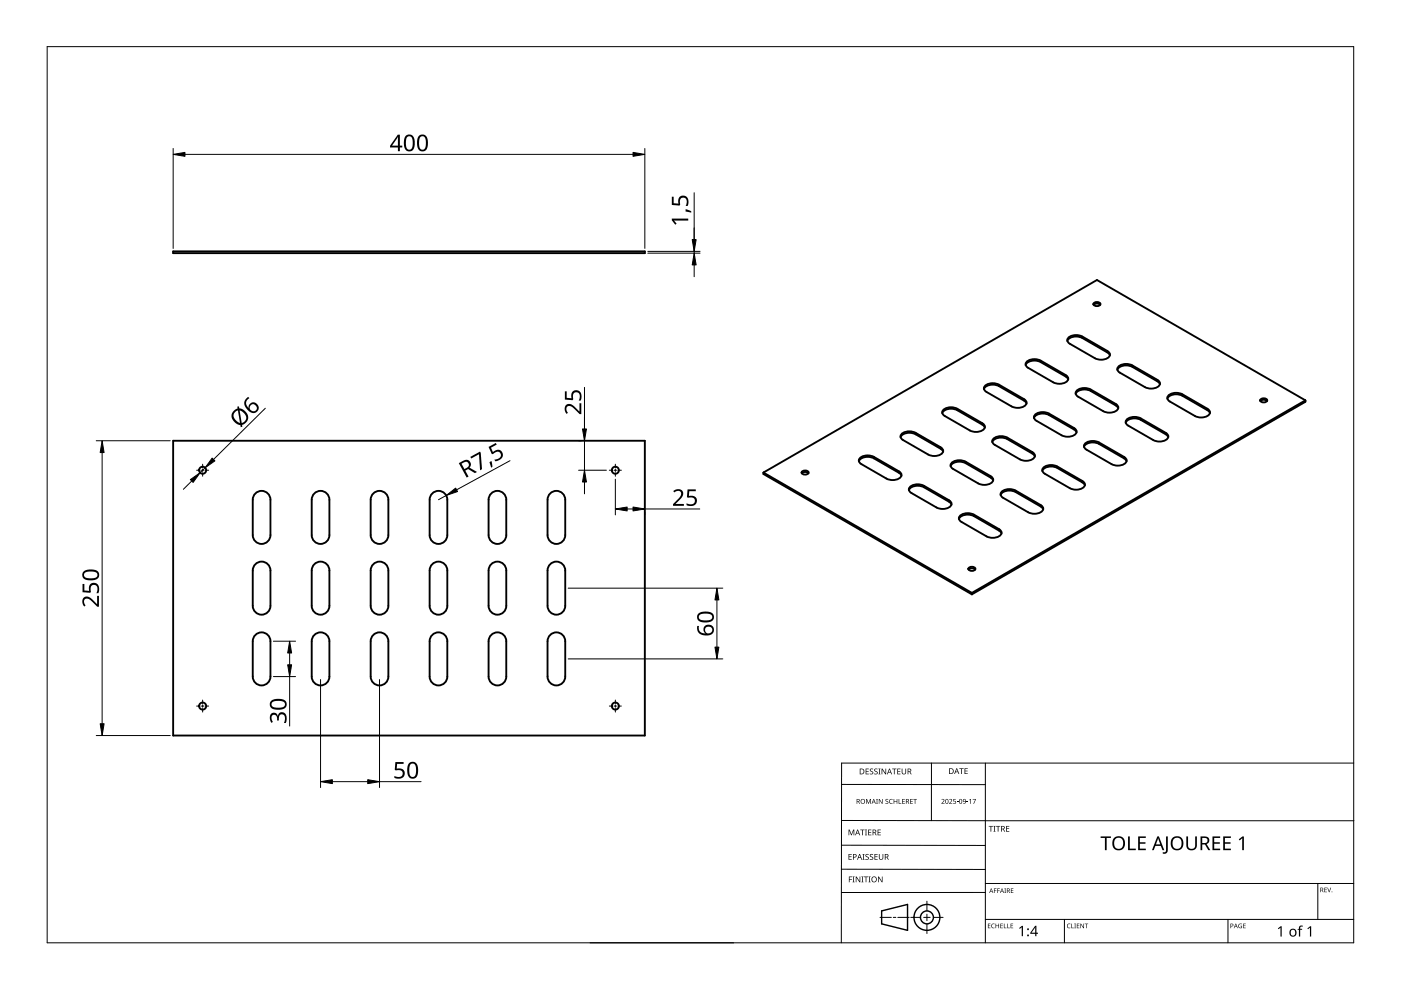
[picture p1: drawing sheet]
<svg xmlns="http://www.w3.org/2000/svg" width="297mm" height="210mm" viewBox="0 0 297 210" stroke-linecap="round" stroke-linejoin="round" font-family="sans-serif">
<g fill="none" stroke="#000" stroke-width=".4">
<path d="M36.7 53.3h100v.4h-100zM217.5 77.4a2.41 2.41 0 0 1 3.1-.6l5.3 3 .6 .6M217.8 76.6a2.86 2.86 0 0 1 2.8-.1l5.6 3.2a.83 .83 0 0 1 .3 .9 .83 .83 0 0 1-.8 .6l-1.1 .2-1-.2-5.8-3.4a.74 .74 0 0 1 0-1.2zM226.3 72.3a2.41 2.41 0 0 1 3.2-.6l5.3 3 .5 .6M226.6 71.5a2.86 2.86 0 0 1 2.9-.1l5.5 3.2a.83 .83 0 0 1 .3 .9 .83 .83 0 0 1-.7 .6l-1.1 .2-1.1-.2-5.8-3.4a.74 .74 0 0 1 0-1.2zM231.9 64.6l.7-.3 .7 .3M231.9 64.3l.7-.3a.54 .54 0 0 1 .7 .6l-.7 .3a.54 .54 0 0 1-.7-.6zM236.9 78.4a2.41 2.41 0 0 1 3.2-.6l5.3 3.1 .5 .6M237.2 77.6a2.86 2.86 0 0 1 2.9-.1l5.5 3.2a.83 .83 0 0 1 .3 .9 .83 .83 0 0 1-.7 .6l-1.1 .2-1.1-.2-5.8-3.3a.74 .74 0 0 1 0-1.3zM36.7 93.5h100v62.5h-100zM182.1 97.8a2.42 2.42 0 0 1 3.2-.6l5.3 3 .5 .7M182.4 97a2.86 2.86 0 0 1 2.9-.1l5.5 3.2a.83 .83 0 0 1 .3 .9 .83 .83 0 0 1-.7 .6l-1.1 .2-1.1-.2-5.8-3.4a.74 .74 0 0 1 0-1.2z"/>
<path d="M190.9 92.7a2.41 2.41 0 0 1 3.2-.6l5.3 3 .6 .7M191.3 91.9a2.86 2.86 0 0 1 2.8-.1l5.6 3.2a.83 .83 0 0 1 .2 .9 .83 .83 0 0 1-.7 .6l-1.1 .2-1-.2-5.9-3.4a.74 .74 0 0 1 .1-1.2zM199.8 87.6a2.41 2.41 0 0 1 3.2-.6l5.3 3 .5 .7M200.1 86.8a2.86 2.86 0 0 1 2.9-.1l5.5 3.2a.83 .83 0 0 1 .3 .9 .83 .83 0 0 1-.8 .6l-1.1 .2-1-.2-5.8-3.4a.74 .74 0 0 1 0-1.2zM201.5 98.8a2.41 2.41 0 0 1 3.2-.6l5.3 3.1 .6 .6M201.9 98a2.86 2.86 0 0 1 2.8-.1l5.6 3.2a.83 .83 0 0 1 .2 .9 .83 .83 0 0 1-.7 .6l-1.1 .2-1-.2-5.9-3.3a.74 .74 0 0 1 .1-1.3zM208.6 82.5a2.41 2.41 0 0 1 3.2-.6l5.3 3 .5 .6M209 81.7a2.86 2.86 0 0 1 2.8-.1l5.5 3.2a.83 .83 0 0 1 .3 .9 .83 .83 0 0 1-.7 .6l-1.1 .2-1.1-.2-5.8-3.4a.74 .74 0 0 1 .1-1.2zM210.4 93.7a2.41 2.41 0 0 1 3.2-.6l5.3 3.1 .5 .6M210.7 92.9a2.86 2.86 0 0 1 2.9-.1l5.5 3.2a.83 .83 0 0 1 .3 .9 .83 .83 0 0 1-.7 .6l-1.2 .2-1-.2-5.8-3.3a.74 .74 0 0 1 0-1.3zM219.2 88.6a2.41 2.41 0 0 1 3.2-.6l5.3 3.1 .5 .6M219.6 87.8a2.86 2.86 0 0 1 2.8-.1l5.5 3.2a.83 .83 0 0 1 .3 .9 .83 .83 0 0 1-.7 .6l-1.1 .2-1.1-.2-5.8-3.3a.74 .74 0 0 1 .1-1.3z"/>
<path d="M221 99.8a2.41 2.41 0 0 1 3.2-.6l5.3 3.1 .5 .6M221.3 99a2.86 2.86 0 0 1 2.9-.1l5.5 3.2a.83 .83 0 0 1 .3 .9 .83 .83 0 0 1-.7 .6l-1.1 .2-1.1-.2-5.8-3.3a.74 .74 0 0 1 0-1.3zM228.1 83.5a2.41 2.41 0 0 1 3.1-.6l5.4 3.1 .5 .6M228.4 82.7a2.86 2.86 0 0 1 2.8-.1l5.6 3.2a.83 .83 0 0 1 .3 .9 .83 .83 0 0 1-.8 .6l-1.1 .2-1-.2-5.8-3.3a.74 .74 0 0 1 0-1.3zM229.8 94.7a2.41 2.41 0 0 1 3.2-.6l5.3 3.1 .6 .6M230.2 93.9a2.86 2.86 0 0 1 2.8-.1l5.6 3.2a.83 .83 0 0 1 .2 .9 .83 .83 0 0 1-.7 .6l-1.1 .2-1-.2-5.9-3.3a.74 .74 0 0 1 .1-1.3zM238.7 89.6a2.41 2.41 0 0 1 3.2-.6l5.3 3.1 .5 .6M239 88.8a2.86 2.86 0 0 1 2.9-.1l5.5 3.2a.83 .83 0 0 1 .3 .9 .83 .83 0 0 1-.8 .6l-1.1 .2-1-.2-5.8-3.3a.74 .74 0 0 1 0-1.3zM247.5 84.5a2.41 2.41 0 0 1 3.2-.6l5.3 3.1 .5 .6M247.9 83.7a2.86 2.86 0 0 1 2.8-.1l5.5 3.2a.83 .83 0 0 1 .3 .9 .83 .83 0 0 1-.7 .6l-1.1 .2-1.1-.2-5.8-3.3a.74 .74 0 0 1 .1-1.3zM267.2 85l.7-.2 .7 .2M267.2 84.7l.7-.2a.54 .54 0 0 1 .7 .6l-.7 .2a.54 .54 0 0 1-.7-.6z"/>
<path d="M276.8 84.9l-44.2-25.5-70.7 40.8M276.8 84.9v.3l-70.7 40.8M276.8 84.9l-70.7 40.8M54.1 119.6a1.87 1.87 0 0 1 2.1-.4 1.87 1.87 0 0 1 1.1 1.8v7.5a1.88 1.88 0 0 1-1.8 1.8 1.88 1.88 0 0 1-1.9-1.8v-7.5l.1-.5zM54.1 104.6a1.87 1.87 0 0 1 2.1-.4 1.87 1.87 0 0 1 1.1 1.8v7.5a1.88 1.88 0 0 1-1.8 1.8 1.88 1.88 0 0 1-1.9-1.8v-7.5l.1-.5zM66.6 119.6a1.87 1.87 0 0 1 2.1-.4 1.87 1.87 0 0 1 1.1 1.8v7.5a1.88 1.88 0 0 1-1.8 1.8 1.88 1.88 0 0 1-1.9-1.8v-7.5l.1-.5zM66.6 104.6a1.87 1.87 0 0 1 2.1-.4 1.87 1.87 0 0 1 1.1 1.8v7.5a1.88 1.88 0 0 1-1.8 1.8 1.88 1.88 0 0 1-1.9-1.8v-7.5l.1-.5zM79.1 119.6a1.87 1.87 0 0 1 2.1-.4 1.87 1.87 0 0 1 1.1 1.8v7.5a1.88 1.88 0 0 1-1.8 1.8 1.88 1.88 0 0 1-1.9-1.8v-7.5l.1-.5zM79.1 104.6a1.87 1.87 0 0 1 2.1-.4 1.87 1.87 0 0 1 1.1 1.8v7.5a1.88 1.88 0 0 1-1.8 1.8 1.88 1.88 0 0 1-1.9-1.8v-7.5l.1-.5zM91.6 119.6a1.87 1.87 0 0 1 2.1-.4 1.87 1.87 0 0 1 1.1 1.8v7.5a1.87 1.87 0 0 1-1.8 1.8 1.87 1.87 0 0 1-1.9-1.8v-7.5l.1-.5zM91.6 104.6a1.87 1.87 0 0 1 2.1-.4 1.87 1.87 0 0 1 1.1 1.8v7.5a1.87 1.87 0 0 1-1.8 1.8 1.87 1.87 0 0 1-1.9-1.8v-7.5l.1-.5zM104.1 119.6a1.87 1.87 0 0 1 2.1-.4 1.87 1.87 0 0 1 1.1 1.8v7.5a1.88 1.88 0 0 1-1.8 1.8 1.88 1.88 0 0 1-1.9-1.8v-7.5l.1-.5z"/>
<path d="M104.1 104.6a1.87 1.87 0 0 1 2.1-.4 1.87 1.87 0 0 1 1.1 1.8v7.5a1.88 1.88 0 0 1-1.8 1.8 1.88 1.88 0 0 1-1.9-1.8v-7.5l.1-.5zM116.6 119.6a1.87 1.87 0 0 1 2.1-.4 1.87 1.87 0 0 1 1.1 1.8v7.5a1.88 1.88 0 0 1-1.8 1.8 1.88 1.88 0 0 1-1.9-1.8v-7.5l.1-.5zM116.6 104.6a1.87 1.87 0 0 1 2.1-.4 1.87 1.87 0 0 1 1.1 1.8v7.5a1.88 1.88 0 0 1-1.8 1.8 1.88 1.88 0 0 1-1.9-1.8v-7.5l.1-.5zM161.9 100.2l44.2 25.5M161.9 100.2v.3l44.2 25.5M170 100.3l.7-.2 .7 .2M170 100l.7-.2a.54 .54 0 0 1 .7 .6l-.7 .2a.54 .54 0 0 1-.7-.6zM192.7 103.9a2.41 2.41 0 0 1 3.2-.6l5.3 3.1 .5 .6M193.1 103.1a2.86 2.86 0 0 1 2.8-.1l5.5 3.2a.83 .83 0 0 1 .3 .9 .83 .83 0 0 1-.7 .6l-1.1 .2-1.1-.2-5.8-3.3a.74 .74 0 0 1 .1-1.3zM203.3 110a2.41 2.41 0 0 1 3.2-.6l5.3 3.1 .5 .6M203.7 109.3a2.86 2.86 0 0 1 2.8-.2l5.5 3.3a.83 .83 0 0 1 .3 .8 .83 .83 0 0 1-.7 .6l-1.1 .2-1.1-.1-5.8-3.4a.74 .74 0 0 1 .1-1.2zM212.2 104.9a2.41 2.41 0 0 1 3.1-.6l5.3 3.1 .6 .6"/>
<path d="M212.5 104.1a2.86 2.86 0 0 1 2.8-.1l5.6 3.2a.83 .83 0 0 1 .3 .9 .83 .83 0 0 1-.8 .6l-1.1 .2-1-.2-5.8-3.3a.74 .74 0 0 1 0-1.3zM54.1 134.6a1.87 1.87 0 0 1 2.1-.4 1.87 1.87 0 0 1 1.1 1.8v7.5a1.88 1.88 0 0 1-1.8 1.8 1.88 1.88 0 0 1-1.9-1.8v-7.5l.1-.5zM66.6 134.6a1.87 1.87 0 0 1 2.1-.4 1.87 1.87 0 0 1 1.1 1.8v7.5a1.88 1.88 0 0 1-1.8 1.8 1.88 1.88 0 0 1-1.9-1.8v-7.5l.1-.5zM79.1 134.6a1.87 1.87 0 0 1 2.1-.4 1.87 1.87 0 0 1 1.1 1.8v7.5a1.88 1.88 0 0 1-1.8 1.8 1.88 1.88 0 0 1-1.9-1.8v-7.5l.1-.5zM91.6 134.6a1.87 1.87 0 0 1 2.1-.4 1.87 1.87 0 0 1 1.1 1.8v7.5a1.87 1.87 0 0 1-1.8 1.8 1.87 1.87 0 0 1-1.9-1.8v-7.5l.1-.5zM104.1 134.6a1.87 1.87 0 0 1 2.1-.4 1.87 1.87 0 0 1 1.1 1.8v7.5a1.88 1.88 0 0 1-1.8 1.8 1.88 1.88 0 0 1-1.9-1.8v-7.5l.1-.5zM116.6 134.6a1.87 1.87 0 0 1 2.1-.4 1.87 1.87 0 0 1 1.1 1.8v7.5a1.88 1.88 0 0 1-1.8 1.8 1.88 1.88 0 0 1-1.9-1.8v-7.5l.1-.5zM205.4 120.8l.7-.3 .7 .3M205.4 120.4l.7-.2a.54 .54 0 0 1 .6 .6l-.6 .2a.54 .54 0 0 1-.7-.6zM206.1 125.7v.3"/>
<circle cx="43" cy="99.7" r=".75"/>
<circle cx="130.5" cy="99.7" r=".75"/>
<circle cx="43" cy="149.7" r=".75"/>
<circle cx="130.5" cy="149.7" r=".75"/>
</g>
<g fill="none" stroke="#000" stroke-width=".21">
<path d="M220.6 76.5v.3M225.9 79.5v.3M229.5 71.4v.3M234.8 74.4v.3M240.1 77.5v.3M185.3 96.9v.3M190.6 99.9v.3M194.1 91.8v.3M199.4 94.8v.3M203 86.7v.3M204.7 97.9v.3M208.3 89.7v.3"/>
<path d="M211.8 81.6v.3M213.6 92.8v.3M217.1 84.6v.3M218.9 95.9v.3M222.4 87.7v.3M224.2 98.9v.3M227.7 90.8v.3M231.2 82.6v.3M233 93.8v.3M236.6 85.6v.4M238.3 96.9v.3M241.9 88.7v.3"/>
<path d="M245.4 80.5v.4M247.2 91.8v.3M250.7 83.6v.3M256 86.7v.3M195.9 103v.3M201.2 106.1v.3M206.5 109.1v.3M210 101v.3M211.8 112.2v.3M215.3 104v.3M220.6 107.1v.3M229.5 102v.3"/>
</g>
<path d="M10 9.9h277v190h-277z" fill="none" stroke="#000" stroke-width=".21"/>
<g fill="none" stroke="#000" stroke-width=".21">
<path d="M178.4 179.2l30.5 .1M178.4 166.3l30.5 .1M178.5 174h108.6M197.5 161.8v12.2M208.9 161.8v38.1M287 161.8h-108.6v38.1M125.1 199.9h30.5M178.4 184.3h30.5M186.6 194.5h2.4M189.4 194.5h.5M190.4 194.5h2.4M193.1 194.5h2.1"/>
<path d="M195.8 194.5h1.4M196.5 191.1v2M196.5 193.8v1.4M196.5 195.9v2M197.9 194.5h2.1M208.9 189.2h-30.5M208.9 187.3h78.1M208.9 194.9h78.1M225.7 194.9v5M260.4 194.9v5M279.4 187.3v7.6"/>
</g>
<g fill="none" stroke="#000" stroke-width=".3">
<path d="M186.9 193.1l5.5-1.3v5.5l-5.5-1.4z"/>
<circle cx="196.5" cy="194.5" r="1.37"/>
<circle cx="196.5" cy="194.5" r="2.74"/>
</g>
<g fill="#000">
<path d="M179.9 175.9h.2l.4 1 .4-1h.2v1.2h-.1v-1.1l-.4 1.1h-.2l-.4-1.1 .1 1.1h-.2zM182.4 175.9h.9v.1h-.4v1.1h-.1v-1.1h-.4zM183.4 175.9h.4l-.1 .1v1l.1 .1h-.4l.1-.1v-1zM183.6 169.4h.2l.3 .8 .4-.8h.2v1h-.2v-.9l-.4 .9-.4-.9 .1 .9h-.2zM183.5 163h.7v.1h-.5v.4h.5v.1h-.5v.4h.5v.2h-.7zM184.1 175.9h.6v.1h-.5v.4h.5v.1h-.5v.5h.5v.1h-.6zM184.5 163.1l.4-.2 .2 .1v.1a.25 .25 0 0 0-.4-.1 .25 .25 0 0 0 0 .4 .4 .4 0 0 1 .5 .3 .4 .4 0 0 1-.3 .5 .4 .4 0 0 1-.5-.2h.1a.27 .27 0 0 0 .4 .1 .27 .27 0 0 0-.1-.4l-.3-.3zM185.4 163.1l.4-.2 .3 .1-.1 .1a.25 .25 0 0 0-.4-.1 .25 .25 0 0 0 0 .4 .4 .4 0 0 1 .5 .3 .4 .4 0 0 1-.3 .5 .4 .4 0 0 1-.5-.2h.1a.27 .27 0 0 0 .4 .1 .27 .27 0 0 0 0-.4l-.4-.3zM185.8 169.4h.3l-.1 .1v.8l.1 .1h-.3l.1-.1zM186.2 163h.5l-.2 .1v1l.2 .1h-.5l.2-.1v-1zM186.1 175.9h.6v.1h-.5v.4h.5v.1h-.5v.5h.5v.1h-.6zM186.3 169.4h.2l.5 .8v-.8h.1v1h-.1l-.6-.8v.8h-.1z"/>
<path d="M186.9 163h.2l.6 1v-1h.2v1.2h-.2l-.6-1v1h-.2zM187.8 169.5l.3-.1h.2v.2a.25 .25 0 0 0-.3-.1 .25 .25 0 0 0-.1 .3 .25 .25 0 0 0 .3 .1 .32 .32 0 0 1 0 .5 .32 .32 0 0 1-.5-.1 .25 .25 0 0 0 .4 .1 .25 .25 0 0 0 0-.4l-.3-.2zM188.6 169.5l.4-.1h.3l-.1 .2a.41 .41 0 0 0-.6 .3 .41 .41 0 0 0 .6 .4 .48 .48 0 0 1-.6-.1 .48 .48 0 0 1 0-.7zM189.1 163h1v.1h-.4v1.1h-.2v-1.1h-.4zM189.5 169.4h.1v.4h.5v-.4h.1v1h-.1v-.5h-.5v.5h-.1zM190.5 169.4h.2v.9h.4v.1h-.6zM190.2 163h.7v.1h-.5v.4h.5v.1h-.5v.4h.5v.2h-.7zM191.3 169.4h.5v.1h-.4v.3h.4v.1h-.4v.4h.4v.1h-.5zM191.2 163h.1v.8a.32 .32 0 0 0 .3 .3 .32 .32 0 0 0 .4-.4v-.7h.1v.7a.47 .47 0 0 1-.5 .5 .47 .47 0 0 1-.4-.5zM193 169.4h.5v.1h-.4v.3h.4v.1h-.4v.4h.4v.1h-.5zM193.6 169.4h.8v.1h-.3v.9h-.2v-.9h-.3zM199.6 169.5a.37 .37 0 0 1 .6 0 .37 .37 0 0 1-.2 .6l-.2 .2h.5v.1h-.7l.3-.4a.27 .27 0 0 0 .2-.3 .27 .27 0 0 0-.4-.1z"/>
<path d="M201.2 169.5a.37 .37 0 0 1 .6 0 .37 .37 0 0 1-.2 .6l-.2 .2h.5v.1h-.7l.3-.4a.27 .27 0 0 0 .3-.3 .27 .27 0 0 0-.5-.1zM202.1 169.4h.5v.1h-.4v.3a.34 .34 0 0 1 .5 .2 .34 .34 0 0 1-.2 .4 .34 .34 0 0 1-.4-.1 .29 .29 0 0 0 .4 0 .29 .29 0 0 0 0-.4 .29 .29 0 0 0-.4 0zM202.9 170l.3 .1zM203.4 162.9h.9v.1h-.4v1.1h-.1v-1.1h-.4zM204.9 170l.4 .1zM204.5 162.9h.7v.1h-.5v.4h.4v.1h-.4v.5h.5v.1h-.7zM205.5 169.6l.4-.2v1h-.2v-.9zM206.2 169.4h.7l-.4 1h-.1l.4-.9h-.6zM209.6 175.1h.9v.2h-.3v1h-.2v-1h-.4zM210.6 175.1h.5l-.2 .1v1l.2 .1h-.5l.2-.1v-1zM211.2 175.1h.9v.2h-.4v1h-.2v-1h-.3zM213.3 175.1h.7v.2h-.5v.3h.5v.2h-.5v.4h.5v.1h-.7z"/>
<path d="M251.5 177.3h.4v1.9a.76 .76 0 0 0 .7 .8 .76 .76 0 0 0 .8-.8v-1.9h.4v1.9a1.12 1.12 0 0 1-1.2 1.1 1.12 1.12 0 0 1-1.1-1.1zM180 185.8h.7v.2h-.6v.4h.5v.1h-.5v.6h-.1zM179.9 181.1h.7v.1h-.5v.4h.4v.1h-.4v.5h.5v.1h-.7zM180.8 185.8h.4l-.1 .2v.9l.1 .2h-.4l.1-.2v-.9zM181.4 185.8h.2l.7 1.1v-1.1h.1v1.3h-.2l-.6-1v1h-.2zM182.6 185.8h.5l-.2 .2v.9l.2 .2h-.5l.2-.2v-.9zM182.9 181.1h.4l-.1 .1v1l.1 .1h-.4l.1-.1v-1zM183.2 185.8h.9v.2h-.4v1.1h-.2v-1.1h-.3zM183.5 181.2l.5-.1h.2v.2a.25 .25 0 0 0-.4-.1 .25 .25 0 0 0 0 .4 .4 .4 0 0 1 .4 .3 .4 .4 0 0 1-.2 .4 .4 .4 0 0 1-.5-.2 .27 .27 0 0 0 .5 .1 .27 .27 0 0 0-.1-.4l-.4-.3zM184.2 185.8h.4l-.1 .2v.9l.1 .2h-.4l.1-.2v-.9zM184.5 181.2l.4-.1h.2v.2a.25 .25 0 0 0-.4-.1 .25 .25 0 0 0 0 .4 .4 .4 0 0 1 .5 .3 .4 .4 0 0 1-.3 .4 .4 .4 0 0 1-.5-.2h.1a.27 .27 0 0 0 .4 .1 .27 .27 0 0 0-.1-.4l-.3-.3zM185.4 181.1h.7v.1h-.5v.4h.5v.1h-.5v.5h.5v.1h-.7z"/>
<path d="M186.2 185.8h.1l.7 1.1v-1.1h.1v1.3h-.2l-.6-1v1h-.1zM186.3 181.1h.2v.8a.32 .32 0 0 0 .3 .3 .32 .32 0 0 0 .3-.3v-.8h.2v.8a.47 .47 0 0 1-.5 .4 .47 .47 0 0 1-.5-.4zM209.5 195.8h.5l-.4 .1v.3h.4l-.4 .1v.4l.4 .1h-.5zM210.3 196l.3-.2 .3 .1v.1a.39 .39 0 0 0-.6 .3 .39 .39 0 0 0 .6 .4 .46 .46 0 0 1-.7-.1 .46 .46 0 0 1 .1-.6zM210.7 188.4h.6l-.4 .1v.3h.4l-.4 .1v.4h-.2zM211.4 188.4h.6l-.4 .1v.3h.4l-.4 .1v.4h-.2zM211.1 195.8h.1v.4h.5v-.4h.1v1h-.1v-.5h-.5v.5h-.1zM212.1 195.8h.5l-.4 .1v.3h.4l-.4 .1v.4l.4 .1h-.5zM212.8 195.8h.2v.9l.4 .1h-.6zM212.9 188.4h.4l-.1 .1 .1 .8h-.4l.2-.1zM213.6 195.8h.1v.9l.4 .1h-.5zM214.3 195.8h.5l-.4 .1v.3h.4l-.4 .1v.4l.4 .1h-.5z"/>
<path d="M214.3 188.4h.6l-.5 .1v.3h.4l-.4 .1v.3l.5 .1h-.6zM216.1 196.8l.6-.5h.2v2.2h-.3v-1.9l-.4 .3zM226.3 196l.4-.2 .3 .1-.1 .1a.39 .39 0 0 0-.6 .3 .39 .39 0 0 0 .6 .4 .46 .46 0 0 1-.6-.1 .46 .46 0 0 1 0-.6zM227.1 195.8h.2v.9l.4 .1h-.6zM227.8 195.8h.3l-.1 .1 .1 .9h-.3l.1-.1zM228.3 195.8h.5l-.4 .1v.3h.4l-.4 .1v.4l.4 .1h-.5zM229.1 195.8h.1l.5 .8v-.8h.1v1h-.1l-.5-.8v.8h-.1zM230 195.8h.7l-.3 .1v.9h-.1v-.9zM233.4 177.3h2.1v.4h-.9v2.6h-.3v-2.6h-.9zM239.2 177.3h.3v2.6h1.3v.4h-1.6zM241.3 177.3h1.6v.4h-1.2v.9h1.2v.3h-1.2v1h1.2v.4h-1.6zM247.2 177.3h.4v2.9a.75 .75 0 0 1-1.1 .8v-.3a.45 .45 0 0 0 .5 0 .45 .45 0 0 0 .2-.5z"/>
<path d="M257.1 177.3h1.6v.4h-1.3v.9h1.2v.3h-1.2v1h1.3v.4h-1.6zM259.3 177.3h1.7v.4h-1.3v.9h1.2v.3h-1.2v1h1.3v.4h-1.7zM262.7 196l.6-.1-.1 .1a.4 .4 0 0 0-.5 .3 .4 .4 0 0 0 .5 .4v-.3l-.2-.1h.3v.5a.53 .53 0 0 1-.7-.1 .53 .53 0 0 1 .1-.7zM262.6 178l.8-.7h.3v3h-.3v-2.6l-.6 .5zM263.6 195.8h.5l-.4 .1v.3h.4l-.4 .1v.4l.4 .1h-.5zM270.9 196.8l.6-.4h.2v2.2h-.2v-1.9l-.4 .3zM275.5 196.4l.7-.1v.2h-.4l-.1 .2v.2h.4v.2h-.4v1.5h-.3v-1.5h-.3l.3-.2zM277.2 196.8l.6-.4h.2v2.2h-.3v-1.9l-.4 .3zM280.8 188.2h.5l-.4 .1v.3h.4l-.4 .1v.4l.4 .1h-.5zM281.4 188.2h.1l.3 .8 .3-.8h.1l-.3 1h-.1z"/>
<path d="M181.6 169.4h.3a.29 .29 0 0 1 .4 .2 .29 .29 0 0 1-.2 .4l.3 .4h-.2l-.2-.4h-.2v.4h-.2zM181.8 169.5v.4h.1a.2 .2 0 0 0 .2-.2 .2 .2 0 0 0-.2-.2z"/>
<path d="M181.8 175.9h.1l.5 1.2h-.2l-.1-.4h-.5l-.2 .4h-.1zM181.8 176l-.2 .6h.4z"/>
<path d="M182.3 163h.4a.61 .61 0 0 1 .6 .6 .61 .61 0 0 1-.7 .6h-.3zM182.4 163.1v.9h.2a.48 .48 0 0 0 .5-.4 .48 .48 0 0 0-.5-.5z"/>
<path d="M182.4 169.9a.51 .51 0 0 1 1 0 .51 .51 0 0 1-1 0zM182.6 169.9a.4 .4 0 0 0 .8 0 .4 .4 0 0 0-.8 0z"/>
<path d="M185 175.9h.3a.35 .35 0 0 1 .5 .2 .35 .35 0 0 1-.3 .5l.4 .5h-.2l-.3-.5h-.2v.5h-.2zM185.2 176v.5h.1a.23 .23 0 0 0 .3-.3 .23 .23 0 0 0-.3-.2z"/>
<path d="M185.2 169.4l.5 1-.3-.3h-.4l-.2 .3zM185.2 169.5l-.1 .5h.3z"/>
<path d="M188.5 163h.2l.4 1.2h-.1l-.2-.4h-.5l-.1 .4h-.2zM188.6 163.1l-.2 .6h.4z"/>
<path d="M192.1 169.4h.3a.29 .29 0 0 1 .3 .2 .29 .29 0 0 1-.2 .4l.3 .4h-.1l-.3-.4h-.2v.4h-.1zM192.2 169.5v.4h.2a.2 .2 0 0 0 .2-.2 .2 .2 0 0 0-.3-.2z"/>
<path d="M192.4 163h.4a.35 .35 0 0 1 .4 .2 .35 .35 0 0 1-.2 .4l.3 .6h-.2l-.3-.5h-.2v.5h-.2zM192.6 163.1v.4h.2a.23 .23 0 0 0 .3-.2 .23 .23 0 0 0-.3-.2z"/>
<path d="M200.5 169.5l.4-.1 .2 .2v.5l-.2 .3h-.3l-.2-.2zM200.6 169.6v.1a.37 .37 0 0 0-.1 .4 .37 .37 0 0 0 .4 .2 .4 .4 0 0 0 .1-.5 .4 .4 0 0 0-.4-.2z"/>
<path d="M201.2 162.9h.4a.61 .61 0 0 1 .6 .6 .61 .61 0 0 1-.6 .6h-.4zM201.4 163v1h.1a.48 .48 0 0 0 .5-.5 .48 .48 0 0 0-.4-.5z"/>
<path d="M202.8 162.9h.1l.5 1.2h-.2l-.1-.4h-.5l-.1 .4h-.2zM202.8 163l-.1 .6h.3z"/>
<path d="M203.5 169.5l.3-.1 .2 .2v.5l-.2 .3h-.3l-.1-.2zM203.5 169.6v.1a.37 .37 0 0 0-.1 .4 .37 .37 0 0 0 .4 .2 .4 .4 0 0 0 .1-.5 .4 .4 0 0 0-.4-.2z"/>
<path d="M204.2 169.5a.49 .49 0 0 1 .6 .4 .49 .49 0 0 1-.4 .5l-.2-.1h.4l.1-.4a.32 .32 0 0 1-.5 .1 .32 .32 0 0 1 0-.5zM204.3 169.7a.22 .22 0 0 0 .4 0 .22 .22 0 0 0-.4 0z"/>
<path d="M212.3 175.1h.3a.35 .35 0 0 1 .4 .3 .35 .35 0 0 1-.2 .4l.3 .5h-.2l-.3-.5h-.2v.5h-.1zM212.4 175.2v.5h.2a.23 .23 0 0 0 .3-.2 .23 .23 0 0 0-.3-.3z"/>
<path d="M236.2 177.7a1.44 1.44 0 0 1 1.9-.1 1.44 1.44 0 0 1 .3 1.8 1.39 1.39 0 0 1-1.8 .8 1.39 1.39 0 0 1-.7-1.9zM236.5 177.9a1.23 1.23 0 0 0 .6 2.1 1.23 1.23 0 0 0 1.1-1 1.23 1.23 0 0 0-.6-1.3l-.6-.1z"/>
<path d="M248.6 177.7a1.44 1.44 0 0 1 1.8-.1 1.44 1.44 0 0 1 .4 1.8 1.39 1.39 0 0 1-1.8 .8 1.39 1.39 0 0 1-.7-1.9zM248.9 177.9a1.23 1.23 0 0 0 .5 2.1 1.23 1.23 0 0 0 1.1-1 1.23 1.23 0 0 0-.5-1.3l-.7-.1z"/>
<path d="M254.5 177.3h.8a.84 .84 0 0 1 1.1 .6 .84 .84 0 0 1-.6 1.1l.8 1.3h-.4l-.7-1.2h-.6v1.2h-.4zM254.9 177.7v1h.4a.56 .56 0 0 0 .7-.5 .56 .56 0 0 0-.7-.5z"/>
<path d="M180.8 181.1h.4a.41 .41 0 0 1 .4 .5 .41 .41 0 0 1-.6 .2v.5h-.2zM181 181.2v.5a.29 .29 0 0 0 .5-.3 .29 .29 0 0 0-.5-.2z"/>
<path d="M182.2 181.1h.1l.5 1.2h-.2l-.1-.4h-.5l-.1 .4h-.2zM182.3 181.2l-.2 .6h.3z"/>
<path d="M184.7 186.5a.61 .61 0 0 1 1.2 0 .61 .61 0 0 1-1.2 0zM184.9 186.5a.45 .45 0 0 0 .9 0 .45 .45 0 0 0-.9 0z"/>
<path d="M187.6 181.1h.3a.35 .35 0 0 1 .5 .2 .35 .35 0 0 1-.3 .4l.4 .6h-.2l-.3-.5h-.3v.5h-.1zM187.7 181.2v.5h.2a.23 .23 0 0 0 .3-.3 .23 .23 0 0 0-.3-.2z"/>
<path d="M210.1 188.4l.5 .9-.2-.3h-.4l-.3 .3zM210.2 188.5l-.2 .4h.3z"/>
<path d="M212.4 188.4l.5 .9-.3-.3h-.3l-.3 .3zM212.4 188.5l-.1 .4h.3z"/>
<path d="M213.5 188.4h.2a.28 .28 0 0 1 .4 .2 .28 .28 0 0 1-.2 .3l.3 .4-.4-.4h-.2v.4h-.1zM213.6 188.5v.3h.1a.19 .19 0 0 0 .3-.2 .19 .19 0 0 0-.3-.1z"/>
<path d="M219.5 196.3h.2v1.5h.4v.2h-.4v.5h-.2v-.5h-1.1v-.2zM219.5 196.6l-.8 1.2h.8z"/>
<path d="M245.4 177.3h.3l1.1 3h-.3l-.4-.9h-1.1l-.4 .9h-.4zM245.5 177.7l-.4 1.3h.9z"/>
<path d="M260.9 195.8h.2a.32 .32 0 0 1 .4 .4 .32 .32 0 0 1-.5 .2v.4h-.1zM261 195.9v.4a.24 .24 0 0 0 .4-.2 .24 .24 0 0 0-.4-.2z"/>
<path d="M262 195.8l.4 1-.2-.3h-.4l-.2 .3zM262 196l-.1 .4h.3z"/>
<path d="M273.6 197.1a.82 .82 0 0 1 1.2 .1 .82 .82 0 0 1-.2 1.2 .82 .82 0 0 1-1.2-.4zM273.8 197.2a.6 .6 0 0 0-.1 .8 .6 .6 0 0 0 .8 .2l.1-.3a.53 .53 0 0 0-.1-.6 .53 .53 0 0 0-.7-.1z"/>
<path d="M279.9 188.2h.3a.28 .28 0 0 1 .3 .2 .28 .28 0 0 1-.1 .3l.2 .5-.3-.4h-.2v.4h-.2zM280.1 188.3v.4h.1a.19 .19 0 0 0 .2-.2 .19 .19 0 0 0-.2-.2z"/>
<circle cx="218" cy="198.3" r=".2"/>
<circle cx="218" cy="197" r=".2"/>
<circle cx="282.4" cy="189.1" r=".09"/>
</g>
<g fill="none" stroke="#000" stroke-width=".21">
<path d="M41.7 99.7h.7M42.7 99.7h.5M43 98.4v.8M43 99.4v.6M43.5 99.7h.7M129.2 99.7h.7M130.2 99.7h.5M130.5 98.4v.8M130.5 99.4v.6M131 99.7h.7M43 100.2v.8M130.5 100.2v.8"/>
<path d="M41.7 149.7h.7M42.7 149.7h.5M43 148.4v.8M43 149.4v.6M43 150.2v.8M43.5 149.7h.7M129.2 149.7h.7M130.2 149.7h.5M130.5 148.4v.8M130.5 149.4v.6M130.5 150.2v.8M131 149.7h.7"/>
</g>
<g fill="none" stroke="#000" stroke-width=".21">
<path d="M36.7 31.5v21.2M39.2 32.7h95M136.7 31.5v21.2M137.3 53.3h11.1M137.3 53.7h11.1M147.2 40.9v12.8M147.2 56.2v2.5M20.4 93.5h15.7M21.7 96v57.5M43.5 99.2l-1.1 1M56.3 86.6l-11 10.8M108.1 97.7l-11.3 6.2"/>
<path d="M122.7 93.5h.6M122.7 99.7h5.9M123.9 82.1v17.6M40.7 102l-1.8 1.7M94.6 105.1l-1.6 .9M123.9 102.2v2.5M130.5 101.6v7.6M133 107.9h1.2M136.7 108.5v.7M136.7 107.9h11.7M58 136h4.7M61.4 138.5v2.5"/>
<path d="M120.5 139.7h32.8M120.5 124.7h32.8M152 127.2v10M20.4 156h15.7M58 143.5h4.7M61.4 143.5v10.4M68 144.1v22.9M80.5 144.1v22.9M70.5 165.7h7.5M80.5 165.7h8.8"/>
</g>
<g fill="#000" stroke="#000" stroke-width=".21">
<path d="M36.7 32.7l2.5-.4v.8zM134.2 32.3l2.5 .4-2.5 .4zM147.2 53.7l.4 2.5h-.8zM146.8 50.8h.8l-.4 2.5zM21.7 93.5l.4 2.5h-.9zM45 97.1l.6 .6-2.1 1.5zM123.5 91h.8l-.4 2.5zM40.4 101.7l2-1.5-1.5 2.1zM94.6 105.1l2-1.6 .4 .7zM123.9 99.7l.4 2.5h-.8zM130.5 107.9l2.5-.4v.8zM134.2 107.5l2.5 .4-2.5 .4z"/>
<path d="M61.4 136l.4 2.5h-.8zM152 124.7l.4 2.5h-.8zM151.6 137.2h.8l-.4 2.5zM21.2 153.5h.9l-.4 2.5zM61 141h.8l-.4 2.5zM68 165.7l2.5-.4v.8zM78 165.3l2.5 .4-2.5 .4z"/>
</g>
<g fill="#000">
<path d="M142.4 41.7h.4v1.4l1 .1a1.17 1.17 0 0 1 1-1.7 1.17 1.17 0 0 1 1.2 1.5l-.2 .7h-.4a1.03 1.03 0 0 0 .3-1.1 1.03 1.03 0 0 0-.8-.7 .93 .93 0 0 0-.7 1.5l-.1 .2-1.7-.1zM145.4 44.4l1.2 .4v.3l-1.2-.3zM142.4 46.3h3.5v.5l-3-.1 .6 .7-.3 .2-.8-.9zM99.7 96.9l2.1-1.2 .1 .3 .3 3.5-.4 .2-.2-3.4-1.7 .9zM103.8 98l.4-.2 .2 1.2-.3 .2zM103.6 94.8l1.5-.9 .2 .4-1.2 .6 .4 1a1.17 1.17 0 0 1 2 0 1.17 1.17 0 0 1-.9 1.8l-.6 .1-.2-.4a1.03 1.03 0 0 0 1.3-1.3 .93 .93 0 0 0-1.6 .2h-.2zM119.8 83h.4v1.4h1a1.17 1.17 0 0 1 .9-1.7 1.17 1.17 0 0 1 1.2 1.6l-.2 .6h-.4a1.03 1.03 0 0 0 .3-1 1.03 1.03 0 0 0-.8-.7 .93 .93 0 0 0-.7 1.4l-.1 .3-1.6-.2zM120 85.9a1.5 1.5 0 0 1 2.1 .6l.8 .8v-1.8h.3v2.3h-.3l-1.1-1.1a.98 .98 0 0 0-1.7-.3v.5l.3 .6-.3 .3a1.47 1.47 0 0 1-.1-1.9zM142.7 104.1a1.16 1.16 0 0 1 1.4-.4 1.16 1.16 0 0 1 .7 1.2l-.3 .6-1.3 1.4h1.8v.3h-2.3v-.3l1.1-1.1a.98 .98 0 0 0 .3-1.7h-.5l-.6 .3zM145.8 103.8h1.7v.3h-1.4v1.1a1.17 1.17 0 0 1 1.7 .9 1.17 1.17 0 0 1-1.6 1.2l-.6-.2v-.4a1.03 1.03 0 0 0 1.7-.5 .93 .93 0 0 0-1.4-.7l-.3-.1zM17.5 123.8h.4v1.4l1 .1a1.17 1.17 0 0 1 1-1.7 1.17 1.17 0 0 1 1.1 1.5l-.2 .7h-.4a1.03 1.03 0 0 0 .3-1.1 1.03 1.03 0 0 0-.8-.7 .93 .93 0 0 0-.6 1.5l-.2 .2-1.6-.1zM17.7 126.8a1.5 1.5 0 0 1 2.2 .6l.7 .7v-1.8h.4v2.3h-.4l-1.1-1.1a.98 .98 0 0 0-1.6-.2l-.1 .4 .3 .7-.2 .2a1.46 1.46 0 0 1-.2-1.8z"/>
<path d="M57.4 151.4a.85 .85 0 0 1 .9-.3 .85 .85 0 0 1 .6 .7 .93 .93 0 0 1 1-.8 .93 .93 0 0 1 .9 1l-.2 1.3h-.4a1.24 1.24 0 0 0-.3-1.8 .71 .71 0 0 0-.8 .9v.4h-.3a.81 .81 0 0 0-.1-.9 .81 .81 0 0 0-.8-.3 1.02 1.02 0 0 0 0 1.5l-.3 .2a1.65 1.65 0 0 1-.2-1.9zM83.8 161.6h1.8v.4h-1.4l-.1 1a1.17 1.17 0 0 1 1.7 .9 1.17 1.17 0 0 1-1.6 1.2l-.6-.2v-.4a1.03 1.03 0 0 0 1.1 .3 1.03 1.03 0 0 0 .7-.8 .93 .93 0 0 0-1.5-.6l-.2-.2z"/>
<path d="M84.3 28.6h.5v2.3h.5v.4h-.5v.8h-.4v-.8h-1.7v-.4zM84.4 29l-1.3 1.9h1.3z"/>
<path d="M86.1 28.8a1.16 1.16 0 0 1 1.3-.1 1.16 1.16 0 0 1 .5 1.2 1.69 1.69 0 0 1-1 2.2 1.27 1.27 0 0 1-1.3-1.6l.1-1.1zM86.3 29.1a2.16 2.16 0 0 0 .3 2.6 .82 .82 0 0 0 .9-1 1.35 1.35 0 0 0-.7-1.8z"/>
<path d="M88.9 28.8a1.16 1.16 0 0 1 1.3-.1 1.16 1.16 0 0 1 .5 1.2 1.69 1.69 0 0 1-1 2.2 1.27 1.27 0 0 1-1.3-1.6l.1-1.1zM89.1 29.1a2.16 2.16 0 0 0 .3 2.6 .82 .82 0 0 0 .9-1 1.35 1.35 0 0 0-.7-1.8z"/>
<path d="M50.3 86.2h.4v.4a1.81 1.81 0 0 1 1.8 1.4 1.81 1.81 0 0 1-1 2l-.2 .1 .1 .4-.4 .1v-.5a1.84 1.84 0 0 1-1.7-1.2 1.84 1.84 0 0 1 .5-2l.6-.3zM50.8 87l.4 2.7a1.23 1.23 0 0 0 1-1.1 1.23 1.23 0 0 0-.7-1.3zM49.9 87.3l-.2 .2a1.34 1.34 0 0 0 .8 2l.4 .2-.5-2.7z"/>
<path d="M52.3 84.4l.3-.2 .3 .2a1.18 1.18 0 0 0-.2 2.1 1.08 1.08 0 0 1 1.1-1.2 1.08 1.08 0 0 1 1.1 1.2 1.22 1.22 0 0 1-1 1.1 1.22 1.22 0 0 1-1.3-.6 1.64 1.64 0 0 1-.3-2.6zM52.9 86.5a.8 .8 0 0 0 1.6 0 .8 .8 0 0 0-1.6 0z"/>
<path d="M97.3 98.2l.8-.5a1 1 0 0 1 1.4 0 1 1 0 0 1 0 1.5l1.6 .9-.4 .2-1.4-.8-.7 .3 .7 1.2-.4 .3zM97.8 98.3l.7 1.2 .4-.3a.67 .67 0 0 0 .4-1 .67 .67 0 0 0-1-.1z"/>
<path d="M17.7 121.2a2.59 2.59 0 0 1 3.2 .2 1.22 1.22 0 0 1-.2 1.3 1.22 1.22 0 0 1-1.3 .3 1.53 1.53 0 0 1-2-1zM18 121.4a.75 .75 0 0 0 0 1 .75 .75 0 0 0 .9 .2h1a.69 .69 0 0 0 .8-.7 .69 .69 0 0 0-.8-.7h-1.3z"/>
<path d="M148 130.1a2.6 2.6 0 0 1 3.3 .2 1.22 1.22 0 0 1-.2 1.3 1.22 1.22 0 0 1-1.3 .4 1.53 1.53 0 0 1-2-1zM148.4 130.4a.75 .75 0 0 0-.1 .9 .75 .75 0 0 0 .9 .2h1a.69 .69 0 0 0 .8-.7 .69 .69 0 0 0-.8-.7h-1.3z"/>
<path d="M147.8 132.7h.4a1.18 1.18 0 0 0 1.4 1.6 1.08 1.08 0 0 1-.1-1.6 1.08 1.08 0 0 1 1.6 0 1.22 1.22 0 0 1 .1 1.5 1.22 1.22 0 0 1-1.4 .5 1.63 1.63 0 0 1-2-2zM149.5 133.6a.76 .76 0 0 0 1.5 0 .76 .76 0 0 0-1.5 0z"/>
<path d="M57.5 148.6a2.6 2.6 0 0 1 3.2 .2 1.22 1.22 0 0 1-.2 1.3 1.22 1.22 0 0 1-1.3 .4 1.53 1.53 0 0 1-2-1zM57.8 148.9a.75 .75 0 0 0-.1 .9 .75 .75 0 0 0 .9 .2h1a.69 .69 0 0 0 .8-.7 .69 .69 0 0 0-.8-.7h-1.2z"/>
<path d="M86.8 161.8a1.16 1.16 0 0 1 1.3-.1 1.16 1.16 0 0 1 .5 1.2 1.69 1.69 0 0 1-1 2.2 1.27 1.27 0 0 1-1.3-1.6l.1-1.1zM87 162.1a2.16 2.16 0 0 0 .3 2.6 .82 .82 0 0 0 .9-1 1.35 1.35 0 0 0-.7-1.8z"/>
</g>
</svg>
